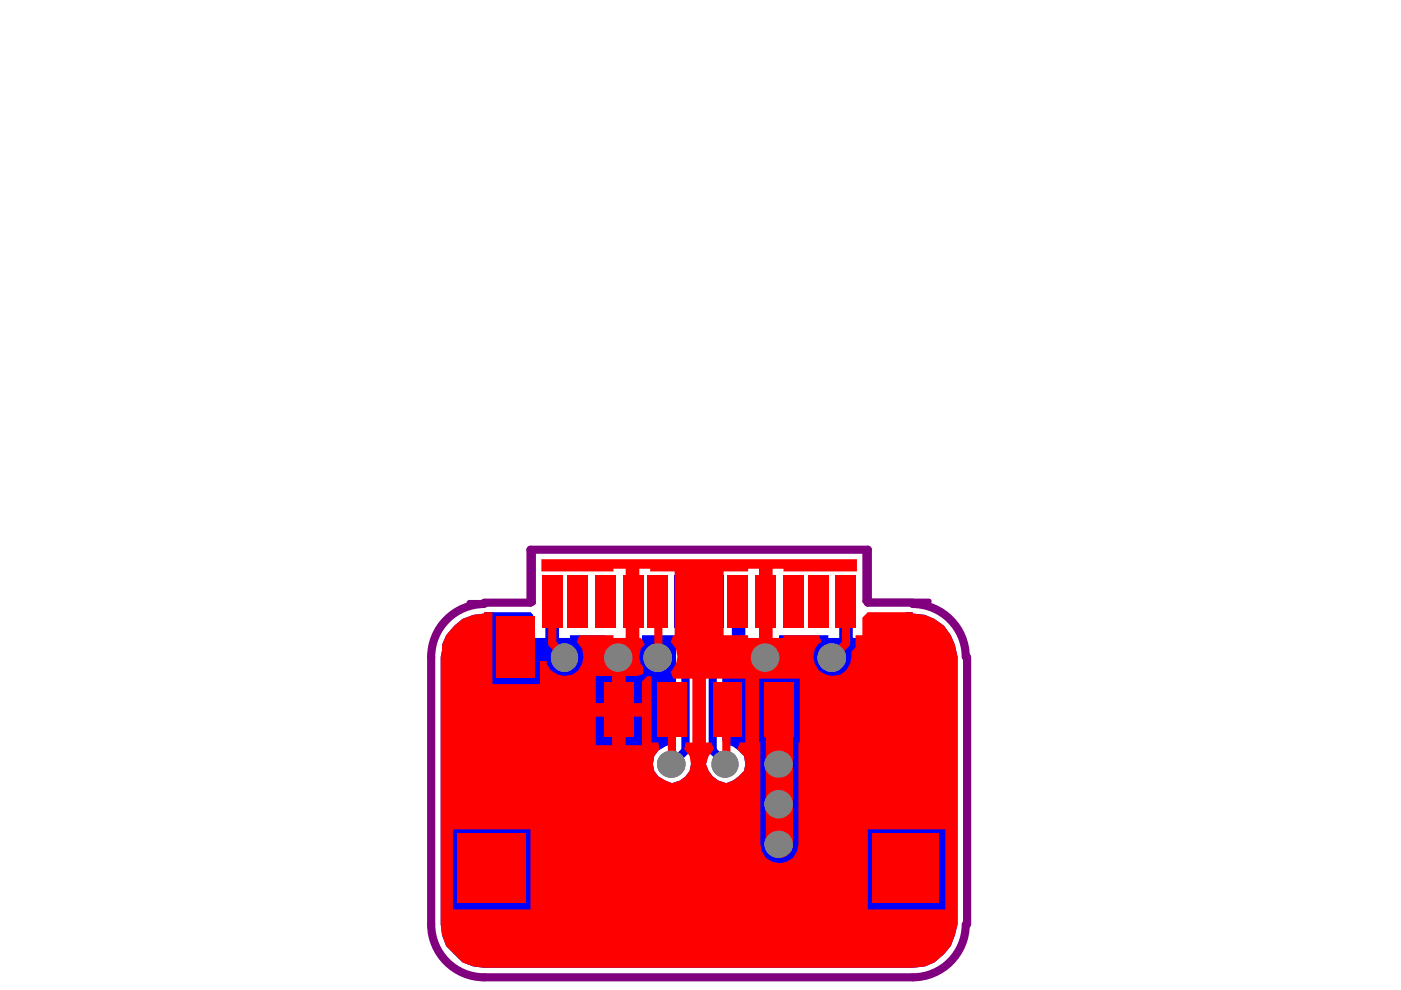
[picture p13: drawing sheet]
<svg xmlns="http://www.w3.org/2000/svg" width="297mm" height="210mm" viewBox="0 0 297 210" stroke-linecap="round" stroke-linejoin="round" font-family="sans-serif">
<path d="M102.7 128.1a11.2 11.2 0 0 0-11.3 11.2v56.7a11.2 11.2 0 0 0 11.3 11.2h90.8a11.2 11.2 0 0 0 11.3-11.2M102.7 127.8h9.8v-11.2h71.5v11.2h9.5M193.5 128.1a11.2 11.2 0 0 1 11.3 11.2M205 139.3v56.7" fill="none" stroke="#800080" stroke-width="1.7"/>
<path d="M197 127.5h-13.6v-10.9h-70.4v11.2h-13.5" fill="none" stroke="#800080" stroke-width="1.2"/>
<path d="M96.3 132.7l1.8-1.5 2.3-.8 2.3-.3v-.3h9.8l.5 .6v4.9h2.6v-7.5h2.9v7.5h2.3v-.6h7.5l.3 1.4a4.2 4.2 0 0 0 .9 6.9 4 4 0 0 0 4.4-.6 4 4 0 0 0 1.1-4.3l.5-.2 .6-1.5v-1.7h7.2v22.4l-.8 .6-1.5 .6a3.8 3.8 0 0 0-2.6 3.6 3.8 3.8 0 0 0 2.6 3.6l1.5 .6a4.5 4.5 0 0 0 4-5.2l.9-1.2v-25h1.7v25l.9 1.2-.3 1.1a5.2 5.2 0 0 0 4.3 4.1l1.4-.6 1.2-.9a3.3 3.3 0 0 0 0-5.5l-1.2-.8-1.4-.6-.9-.6v-21.8h2.1v-7.5h2.8v7.5h.6l.3 .2 .3 1.2a4.1 4.1 0 0 0 .6 5.7 4.1 4.1 0 0 0 5.7-.6 4.1 4.1 0 0 0-.5-5.7l.2-1.4h10.4v.6h2.3v-7.5h2.9v7.5h1.2v9.7h10.1v-15.2h1.4v.3a9.1 9.1 0 0 1 8.9 6.6l.6 2.6v56.7l-.6 2.3-.8 2.3-1.5 1.7-2 1.7-2 .9-2.6 .3h-90.8l-2.3-.3-2.3-.9-3.5-3.4-.9-2.3-.3-2.3v-56.7l.3-1.4v-1.2l.9-2z" fill="#00f"/>
<path d="M134.1 127.8v8.6M162.4 127.8v11.5M145.3 159.1l-2.8 2.9M151.1 159.1l2.9 2.9" fill="none" stroke="#00f" stroke-width="1.7"/>
<circle cx="162.4" cy="139.3" r=".86" fill="#00f"/>
<path d="M134.1 136.4l-2.9 2.9M145.3 127.8v31.3M151.1 127.8v31.3" fill="none" stroke="#00f" stroke-width="1.7"/>
<g fill="#808080">
<path d="M117.9 137.1a2.94 2.94 0 0 1 3.9 .4 2.94 2.94 0 0 1 0 3.9 2.94 2.94 0 0 1-3.9 .4 3.1 3.1 0 0 1 0-4.7z"/>
<path d="M140 160.2a2.95 2.95 0 0 1 4.3-.3 2.95 2.95 0 0 1-.1 4.4 2.96 2.96 0 0 1-3.9-.2 2.96 2.96 0 0 1-.3-3.9z"/>
<path d="M162.7 160.2a2.95 2.95 0 0 1 4.4-.3 2.95 2.95 0 0 1-.1 4.4 2.96 2.96 0 0 1-3.9-.2 2.96 2.96 0 0 1-.4-3.9z"/>
<path d="M162.7 177.2a2.95 2.95 0 0 1 4.4-.3 2.95 2.95 0 0 1-.1 4.4 2.96 2.96 0 0 1-3.9-.2 2.96 2.96 0 0 1-.4-3.9z"/>
<circle cx="131.1" cy="139.4" r="3"/>
<circle cx="162.2" cy="139.4" r="3"/>
<circle cx="139.4" cy="139.4" r="3"/>
<circle cx="176.4" cy="139.4" r="3"/>
<circle cx="153.7" cy="162" r="2.88"/>
<circle cx="165.1" cy="170.5" r="3"/>
</g>
<g fill="#00f">
<path d="M115.1 122h4.3v11.2h-4.3z" fill-rule="evenodd"/>
<path d="M120.3 122h4.3v11.2h-4.3z" fill-rule="evenodd"/>
<path d="M126.3 122h4.3v11.2h-4.3z" fill-rule="evenodd"/>
<path d="M137.3 122h4.3v11.2h-4.3z" fill-rule="evenodd"/>
<path d="M143 122h4.4v11.2h-4.4z" fill-rule="evenodd"/>
<path d="M149.1 122h4.3v11.2h-4.3z" fill-rule="evenodd"/>
<path d="M160.1 122h4.3v11.2h-4.3z" fill-rule="evenodd"/>
<path d="M166.1 122h4.3v11.2h-4.3z" fill-rule="evenodd"/>
<path d="M171.3 122h4.3v11.2h-4.3z" fill-rule="evenodd"/>
<path d="M183.4 130.7h7.8v12.9h-7.8z" fill-rule="evenodd"/>
<path d="M132.1 122h4.3v11.2h-4.3z" fill-rule="evenodd"/>
<path d="M154.3 122h4.3v11.2h-4.3z" fill-rule="evenodd"/>
<path d="M177.1 122h4.3v11.2h-4.3z" fill-rule="evenodd"/>
</g>
<path d="M96.3 132.7l1.8-1.5 2.3-.8 2.3-.3v-.3h1.7v15.2h10.1v-4.8h1.4a3.5 3.5 0 0 0 3.8 3.1 4.1 4.1 0 0 0 3.7-5.7l-1.1-1.5 .6-1.4h7.2v.6h2.6v-14.7h-2.6v.6h-15.3v-2.6h66.9v2.6h-15.6v-.6h-2.3v14.7h2.3v-.6h7.5l.6 1.4a3.4 3.4 0 0 0-1.5 4.6 4 4 0 0 0 4.5 2.6 4 4 0 0 0 3.3-4v-1.2l.9-.8v-2.6h1.4v-3.8l1.2-1.1h9.5v.3a9.1 9.1 0 0 1 8.9 6.6l.6 2.6v56.7l-.6 2.3-.8 2.3-1.5 1.7-2 1.7-2 .9-2.6 .3h-90.8l-2.3-.3-2.3-.9-3.5-3.4-.9-2.3-.3-2.3v-56.7l.3-1.4v-1.2l.9-2zM153.4 121.2v13.5h5.2v.6h2.3v-14.7h-2.3v.6zM126.3 143.3v5.8h3.5v-5.8zM132.7 152v6h3.4v-6zM126.3 152v6h3.5v-6zM149.7 143.9v13.5h1.1l.6 1.5-1.1 1.4-.6 1.7a5.2 5.2 0 0 0 4.3 4.1l1.4-.6 1.2-.9a3.3 3.3 0 0 0 0-5.5l-.3-.2 .6-1.5h1.1v-13.5zM135.5 120.6v14.7h.3l.3 .2 .6 1.2-.9 .9-.3 1.7 .3 1.4 .6 .9v1.1l-.3 .3-1.1 .3h-2.3v5.8h3.4v-4.6l1.2-1.2h.6l.2 .3v13.8h1.5l.3 1.5a3.8 3.8 0 0 0 1.1 6.6l1.5 .6a4.5 4.5 0 0 0 4-4.1l-.3-1.7-1.1-1.4 .2-1.5h1.5v-13.5h-4l-.6-1.4a4.2 4.2 0 0 0 0-6.4l.6-1.4h.2v-13.5h-5.1v-.6zM160.9 143.9v13.5h.3v21.6a4 4 0 0 0 4 4 4 4 0 0 0 4.1-4v-21.6h.3v-13.5zM184 175.8v17h16.4v-17zM96 175.8v17h16.5v-17z" fill="#f00"/>
<path d="M117.1 127.8v8.6l2.6 2.9M139.6 127.8v11.5M142.5 150.5v11.5M154 150.5v11.5" fill="none" stroke="#f00" stroke-width="1.7"/>
<circle cx="139.6" cy="139.3" r=".86" fill="#f00"/>
<path d="M165.2 150.5v28.5" fill="none" stroke="#f00" stroke-width="5.8"/>
<path d="M179.4 127.8v8.6l-2.9 2.9" fill="none" stroke="#f00" stroke-width="1.7"/>
<g fill="#808080">
<path d="M117.9 137.1a2.94 2.94 0 0 1 3.9 .4 2.94 2.94 0 0 1 0 3.9 2.94 2.94 0 0 1-3.9 .4 3.1 3.1 0 0 1 0-4.7z"/>
<path d="M140 160.2a2.95 2.95 0 0 1 4.3-.3 2.95 2.95 0 0 1-.1 4.4 2.96 2.96 0 0 1-3.9-.2 2.96 2.96 0 0 1-.3-3.9z"/>
<path d="M162.7 160.2a2.95 2.95 0 0 1 4.4-.3 2.95 2.95 0 0 1-.1 4.4 2.96 2.96 0 0 1-3.9-.2 2.96 2.96 0 0 1-.4-3.9z"/>
<path d="M162.7 177.2a2.95 2.95 0 0 1 4.4-.3 2.95 2.95 0 0 1-.1 4.4 2.96 2.96 0 0 1-3.9-.2 2.96 2.96 0 0 1-.4-3.9z"/>
<circle cx="131.1" cy="139.4" r="3"/>
<circle cx="162.2" cy="139.4" r="3"/>
<circle cx="139.4" cy="139.4" r="3"/>
<circle cx="176.4" cy="139.4" r="3"/>
<circle cx="153.7" cy="162" r="2.88"/>
<circle cx="165.1" cy="170.5" r="3"/>
</g>
<g fill="#f00">
<path d="M115.1 122h4.3v11.2h-4.3z" fill-rule="evenodd"/>
<path d="M120.3 122h4.3v11.2h-4.3z" fill-rule="evenodd"/>
<path d="M126.3 122h4.3v11.2h-4.3z" fill-rule="evenodd"/>
<path d="M139.3 144.8h6.3v11.5h-6.3z" fill-rule="evenodd"/>
<path d="M137.3 122h4.3v11.2h-4.3z" fill-rule="evenodd"/>
<path d="M162.1 144.8h6.3v11.5h-6.3z" fill-rule="evenodd"/>
<path d="M160.1 122h4.3v11.2h-4.3z" fill-rule="evenodd"/>
<path d="M166.1 122h4.3v11.2h-4.3z" fill-rule="evenodd"/>
<path d="M171.3 122h4.3v11.2h-4.3z" fill-rule="evenodd"/>
<path d="M184.9 176.7h14.1v14.7h-14.1z" fill-rule="evenodd"/>
<path d="M151.1 144.8h6.1v11.5h-6.1z" fill-rule="evenodd"/>
<path d="M128 144.8h6.4v11.5h-6.4z" fill-rule="evenodd"/>
<path d="M132.1 122h4.3v11.2h-4.3z" fill-rule="evenodd"/>
<path d="M154.3 122h4.3v11.2h-4.3z" fill-rule="evenodd"/>
<path d="M177.1 122h4.3v11.2h-4.3z" fill-rule="evenodd"/>
<path d="M96.9 176.7h14.4v14.7h-14.4z" fill-rule="evenodd"/>
<path d="M105.3 130.7h8v12.9h-8z" fill-rule="evenodd"/>
</g>
</svg>
